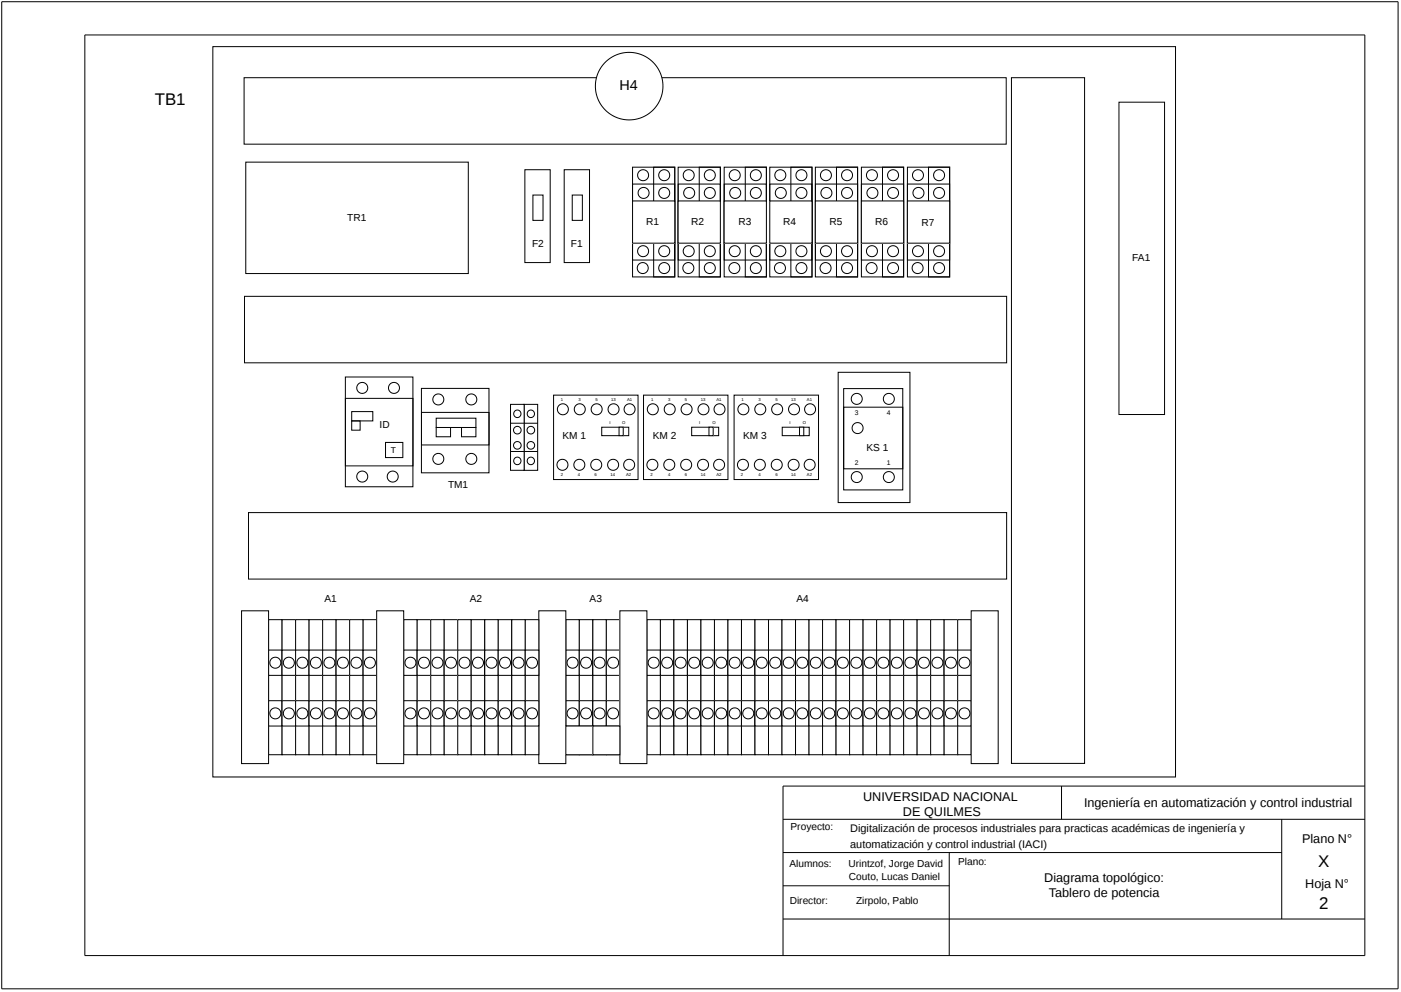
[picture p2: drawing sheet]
<svg xmlns="http://www.w3.org/2000/svg" width="421mm" height="298mm" viewBox="0 0 421 298" stroke-linecap="round" stroke-linejoin="round" font-family="sans-serif">
<defs><g id="words">
<g font-size="5.1">
<text x="46.5" y="31.6">TB1</text>
<text x="396" y="260.7">X</text>
<text x="396.3" y="273.1">2</text>
</g>
<text font-size="4.3" x="186.1" y="27">H4</text>
<g font-size="3.8">
<text x="259.3" y="240.6">UNIVERSIDAD NACIONAL</text>
<text x="271.3" y="245.2">DE QUILMES</text>
<text x="325.7" y="242.4">Ingeniería en automatización y control industrial</text>
<text x="391.2" y="253.3">Plano N°</text>
<text x="313.7" y="265">Diagrama topológico:</text>
<text x="315.1" y="269.6">Tablero de potencia</text>
<text x="392.1" y="266.8">Hoja N°</text>
</g>
<g font-size="3.3">
<text x="255.4" y="250">Digitalización de procesos industriales para practicas académicas de ingeniería y</text>
<text x="255.4" y="254.8">automatización y control industrial (IACI)</text>
</g>
<g font-size="3">
<text x="104.3" y="66.4">TR1</text>
<text x="194.2" y="67.6">R1</text>
<text x="207.6" y="67.6">R2</text>
<text x="221.8" y="67.6">R3</text>
<text x="235.3" y="67.6">R4</text>
<text x="249.2" y="67.6">R5</text>
<text x="262.9" y="67.6">R6</text>
<text x="276.9" y="67.9">R7</text>
<text x="159.8" y="74.2">F2</text>
<text x="171.5" y="74.2">F1</text>
<text x="340.2" y="78.5">FA1</text>
<text x="114" y="128.5">ID</text>
<text x="169" y="131.8">KM 1</text>
<text x="196.1" y="131.8">KM 2</text>
<text x="223.3" y="131.8">KM 3</text>
<text x="260.3" y="135.6">KS 1</text>
<text x="134.6" y="146.8">TM1</text>
<text x="97.5" y="180.8">A1</text>
<text x="141.1" y="180.8">A2</text>
<text x="177.1" y="180.8">A3</text>
<text x="239.3" y="180.8">A4</text>
<text x="237.5" y="249.5">Proyecto:</text>
<text x="237.2" y="260.7">Alumnos:</text>
<text x="254.9" y="260.7">Urintzof, Jorge David</text>
<text x="287.8" y="259.9">Plano:</text>
<text x="255" y="264.5">Couto, Lucas Daniel</text>
<text x="237.2" y="271.6">Director:</text>
<text x="257.2" y="271.6">Zirpolo, Pablo</text>
</g>
<text font-size="2.5" x="117.5" y="136.1">T</text>
<g font-size="2">
<text x="256.8" y="124.7">3</text>
<text x="266.5" y="124.7">4</text>
<text x="256.8" y="139.7">2</text>
<text x="266.5" y="139.7">1</text>
</g>
<g font-size="1.3">
<text x="168.5" y="120.4">1</text>
<text x="173.8" y="120.4">3</text>
<text x="178.9" y="120.4">5</text>
<text x="183.6" y="120.4">13</text>
<text x="188.4" y="120.4">A1</text>
<text x="195.6" y="120.4">1</text>
<text x="200.7" y="120.4">3</text>
<text x="205.8" y="120.4">5</text>
<text x="210.5" y="120.4">13</text>
<text x="215.3" y="120.4">A1</text>
<text x="222.8" y="120.4">1</text>
<text x="227.9" y="120.4">3</text>
<text x="232.9" y="120.4">5</text>
<text x="237.6" y="120.4">13</text>
<text x="242.4" y="120.4">A1</text>
<text x="183.1" y="127.5">I</text>
<text x="186.9" y="127.5">O</text>
<text x="210" y="127.5">I</text>
<text x="214" y="127.5">O</text>
<text x="237.2" y="127.5">I</text>
<text x="241.2" y="127.5">O</text>
<text x="168.5" y="143">2</text>
<text x="173.6" y="143">4</text>
<text x="178.6" y="143">6</text>
<text x="183.4" y="143">14</text>
<text x="188.1" y="143">A2</text>
<text x="195.4" y="143">2</text>
<text x="200.7" y="143">4</text>
<text x="205.8" y="143">6</text>
<text x="210.5" y="143">14</text>
<text x="215.3" y="143">A2</text>
<text x="222.5" y="143">2</text>
<text x="227.9" y="143">4</text>
<text x="232.9" y="143">6</text>
<text x="237.6" y="143">14</text>
<text x="242.4" y="143">A2</text>
</g>
</g></defs>
<g fill="none" stroke="#000" stroke-width=".3">
<path d="M.5 .5h419.5v296.7h-419.5zM25.5 10.5h384.5v276.7h-384.5zM63.9 14h289.2v219.5h-289.2zM103.7 113.3h20.3v33h-20.3zM126.6 116.7h20.3v25.4h-20.3zM166.3 118.7h25.4v25.4h-25.4zM251.8 111.9h21.6v39.1h-21.6zM126.6 123.9h20.3v9.8h-20.3zM318.9 236.2v10M410 236.2h-174.8v51M235.2 246.2h174.8M235.2 256.2h149.8"/>
<path d="M285.2 256.2v31M385 246.2v30M235.2 266.2h50M235.2 276.2h174.8"/>
</g>
<path d="M157.4 121.5h4.1v19.8h-4.1z" fill="#fff"/>
<g fill="none" stroke="#000" stroke-width=".3">
<path d="M157.4 121.5h4.1v19.8h-4.1zM157.4 127.2h4.1M157.4 135.7h4.1"/>
<circle cx="159.5" cy="138.5" r="1.11"/>
<circle cx="159.5" cy="124.4" r="1.11"/>
</g>
<circle cx="159.5" cy="129.3" r="1.14" fill="#fff"/>
<circle cx="159.5" cy="129.3" r="1.14" fill="none" stroke="#000" stroke-width=".3"/>
<path d="M303.9 23.4h21.9v206h-21.9z" fill="#fff"/>
<path d="M303.9 23.4h21.9v206h-21.9z" fill="none" stroke="#000" stroke-width=".3"/>
<path d="M73.5 89.1h228.9v19.9h-228.9z" fill="#fff"/>
<path d="M73.5 89.1h228.9v19.9h-228.9z" fill="none" stroke="#000" stroke-width=".3"/>
<path d="M74.7 154h227.7v20h-227.7z" fill="#fff"/>
<path d="M74.7 154h227.7v20h-227.7z" fill="none" stroke="#000" stroke-width=".3"/>
<path d="M80.7 186.2h4v40.6h-4z" fill="#fff"/>
<path d="M80.7 186.2h4v40.6h-4z" fill="none" stroke="#000" stroke-width=".3"/>
<path d="M80.7 195.4h4v7.6h-4z" fill="#fff"/>
<path d="M80.7 195.4h4v7.6h-4z" fill="none" stroke="#000" stroke-width=".3"/>
<path d="M80.7 210.6h4v7.6h-4z" fill="#fff"/>
<path d="M80.7 210.6h4v7.6h-4z" fill="none" stroke="#000" stroke-width=".3"/>
<circle cx="82.7" cy="214.4" r="1.65" fill="#fff"/>
<circle cx="82.7" cy="214.4" r="1.65" fill="none" stroke="#000" stroke-width=".3"/>
<circle cx="82.7" cy="199.2" r="1.65" fill="#fff"/>
<circle cx="82.7" cy="199.2" r="1.65" fill="none" stroke="#000" stroke-width=".3"/>
<path d="M84.7 186.2h4.1v40.6h-4.1z" fill="#fff"/>
<path d="M84.7 186.2h4.1v40.6h-4.1z" fill="none" stroke="#000" stroke-width=".3"/>
<path d="M84.7 195.4h4.1v7.6h-4.1z" fill="#fff"/>
<path d="M84.7 195.4h4.1v7.6h-4.1z" fill="none" stroke="#000" stroke-width=".3"/>
<path d="M84.7 210.6h4.1v7.6h-4.1z" fill="#fff"/>
<path d="M84.7 210.6h4.1v7.6h-4.1z" fill="none" stroke="#000" stroke-width=".3"/>
<circle cx="86.8" cy="214.4" r="1.65" fill="#fff"/>
<circle cx="86.8" cy="214.4" r="1.65" fill="none" stroke="#000" stroke-width=".3"/>
<circle cx="86.8" cy="199.2" r="1.65" fill="#fff"/>
<circle cx="86.8" cy="199.2" r="1.65" fill="none" stroke="#000" stroke-width=".3"/>
<path d="M88.8 186.2h4.1v40.6h-4.1z" fill="#fff"/>
<path d="M88.8 186.2h4.1v40.6h-4.1z" fill="none" stroke="#000" stroke-width=".3"/>
<path d="M88.8 195.4h4.1v7.6h-4.1z" fill="#fff"/>
<path d="M88.8 195.4h4.1v7.6h-4.1z" fill="none" stroke="#000" stroke-width=".3"/>
<path d="M88.8 210.6h4.1v7.6h-4.1z" fill="#fff"/>
<path d="M88.8 210.6h4.1v7.6h-4.1z" fill="none" stroke="#000" stroke-width=".3"/>
<circle cx="90.8" cy="214.4" r="1.65" fill="#fff"/>
<circle cx="90.8" cy="214.4" r="1.65" fill="none" stroke="#000" stroke-width=".3"/>
<circle cx="90.8" cy="199.2" r="1.65" fill="#fff"/>
<circle cx="90.8" cy="199.2" r="1.65" fill="none" stroke="#000" stroke-width=".3"/>
<path d="M92.9 186.2h4v40.6h-4z" fill="#fff"/>
<path d="M92.9 186.2h4v40.6h-4z" fill="none" stroke="#000" stroke-width=".3"/>
<path d="M92.9 195.4h4v7.6h-4z" fill="#fff"/>
<path d="M92.9 195.4h4v7.6h-4z" fill="none" stroke="#000" stroke-width=".3"/>
<path d="M92.9 210.6h4v7.6h-4z" fill="#fff"/>
<path d="M92.9 210.6h4v7.6h-4z" fill="none" stroke="#000" stroke-width=".3"/>
<circle cx="94.9" cy="214.4" r="1.65" fill="#fff"/>
<circle cx="94.9" cy="214.4" r="1.65" fill="none" stroke="#000" stroke-width=".3"/>
<circle cx="94.9" cy="199.2" r="1.65" fill="#fff"/>
<circle cx="94.9" cy="199.2" r="1.65" fill="none" stroke="#000" stroke-width=".3"/>
<path d="M96.9 186.2h4.1v40.6h-4.1z" fill="#fff"/>
<path d="M96.9 186.2h4.1v40.6h-4.1z" fill="none" stroke="#000" stroke-width=".3"/>
<path d="M96.9 195.4h4.1v7.6h-4.1z" fill="#fff"/>
<path d="M96.9 195.4h4.1v7.6h-4.1z" fill="none" stroke="#000" stroke-width=".3"/>
<path d="M96.9 210.6h4.1v7.6h-4.1z" fill="#fff"/>
<path d="M96.9 210.6h4.1v7.6h-4.1z" fill="none" stroke="#000" stroke-width=".3"/>
<circle cx="98.9" cy="214.4" r="1.65" fill="#fff"/>
<circle cx="98.9" cy="214.4" r="1.65" fill="none" stroke="#000" stroke-width=".3"/>
<circle cx="98.9" cy="199.2" r="1.65" fill="#fff"/>
<circle cx="98.9" cy="199.2" r="1.65" fill="none" stroke="#000" stroke-width=".3"/>
<path d="M101 186.2h4v40.6h-4z" fill="#fff"/>
<path d="M101 186.2h4v40.6h-4z" fill="none" stroke="#000" stroke-width=".3"/>
<path d="M101 195.4h4v7.6h-4z" fill="#fff"/>
<path d="M101 195.4h4v7.6h-4z" fill="none" stroke="#000" stroke-width=".3"/>
<path d="M101 210.6h4v7.6h-4z" fill="#fff"/>
<path d="M101 210.6h4v7.6h-4z" fill="none" stroke="#000" stroke-width=".3"/>
<circle cx="103" cy="214.4" r="1.65" fill="#fff"/>
<circle cx="103" cy="214.4" r="1.65" fill="none" stroke="#000" stroke-width=".3"/>
<circle cx="103" cy="199.2" r="1.65" fill="#fff"/>
<circle cx="103" cy="199.2" r="1.65" fill="none" stroke="#000" stroke-width=".3"/>
<path d="M105 186.2h4.1v40.6h-4.1z" fill="#fff"/>
<path d="M105 186.2h4.1v40.6h-4.1z" fill="none" stroke="#000" stroke-width=".3"/>
<path d="M105 195.4h4.1v7.6h-4.1z" fill="#fff"/>
<path d="M105 195.4h4.1v7.6h-4.1z" fill="none" stroke="#000" stroke-width=".3"/>
<path d="M105 210.6h4.1v7.6h-4.1z" fill="#fff"/>
<path d="M105 210.6h4.1v7.6h-4.1z" fill="none" stroke="#000" stroke-width=".3"/>
<circle cx="107.1" cy="214.4" r="1.65" fill="#fff"/>
<circle cx="107.1" cy="214.4" r="1.65" fill="none" stroke="#000" stroke-width=".3"/>
<circle cx="107.1" cy="199.2" r="1.65" fill="#fff"/>
<circle cx="107.1" cy="199.2" r="1.65" fill="none" stroke="#000" stroke-width=".3"/>
<path d="M109.1 186.2h4.1v40.6h-4.1z" fill="#fff"/>
<path d="M109.1 186.2h4.1v40.6h-4.1z" fill="none" stroke="#000" stroke-width=".3"/>
<path d="M109.1 195.4h4.1v7.6h-4.1z" fill="#fff"/>
<path d="M109.1 195.4h4.1v7.6h-4.1z" fill="none" stroke="#000" stroke-width=".3"/>
<path d="M109.1 210.6h4.1v7.6h-4.1z" fill="#fff"/>
<path d="M109.1 210.6h4.1v7.6h-4.1z" fill="none" stroke="#000" stroke-width=".3"/>
<circle cx="111.1" cy="214.4" r="1.65" fill="#fff"/>
<circle cx="111.1" cy="214.4" r="1.65" fill="none" stroke="#000" stroke-width=".3"/>
<circle cx="111.1" cy="199.2" r="1.65" fill="#fff"/>
<circle cx="111.1" cy="199.2" r="1.65" fill="none" stroke="#000" stroke-width=".3"/>
<path d="M121.3 186.2h4v40.6h-4z" fill="#fff"/>
<path d="M121.3 186.2h4v40.6h-4z" fill="none" stroke="#000" stroke-width=".3"/>
<path d="M121.3 195.4h4v7.6h-4z" fill="#fff"/>
<path d="M121.3 195.4h4v7.6h-4z" fill="none" stroke="#000" stroke-width=".3"/>
<path d="M121.3 210.6h4v7.6h-4z" fill="#fff"/>
<path d="M121.3 210.6h4v7.6h-4z" fill="none" stroke="#000" stroke-width=".3"/>
<circle cx="123.3" cy="214.4" r="1.65" fill="#fff"/>
<circle cx="123.3" cy="214.4" r="1.65" fill="none" stroke="#000" stroke-width=".3"/>
<circle cx="123.3" cy="199.2" r="1.65" fill="#fff"/>
<circle cx="123.3" cy="199.2" r="1.65" fill="none" stroke="#000" stroke-width=".3"/>
<path d="M125.3 186.2h4.1v40.6h-4.1z" fill="#fff"/>
<path d="M125.3 186.2h4.1v40.6h-4.1z" fill="none" stroke="#000" stroke-width=".3"/>
<path d="M125.3 195.4h4.1v7.6h-4.1z" fill="#fff"/>
<path d="M125.3 195.4h4.1v7.6h-4.1z" fill="none" stroke="#000" stroke-width=".3"/>
<path d="M125.3 210.6h4.1v7.6h-4.1z" fill="#fff"/>
<path d="M125.3 210.6h4.1v7.6h-4.1z" fill="none" stroke="#000" stroke-width=".3"/>
<circle cx="127.4" cy="214.4" r="1.65" fill="#fff"/>
<circle cx="127.4" cy="214.4" r="1.65" fill="none" stroke="#000" stroke-width=".3"/>
<circle cx="127.4" cy="199.2" r="1.65" fill="#fff"/>
<circle cx="127.4" cy="199.2" r="1.65" fill="none" stroke="#000" stroke-width=".3"/>
<path d="M129.4 186.2h4.1v40.6h-4.1z" fill="#fff"/>
<path d="M129.4 186.2h4.1v40.6h-4.1z" fill="none" stroke="#000" stroke-width=".3"/>
<path d="M129.4 195.4h4.1v7.6h-4.1z" fill="#fff"/>
<path d="M129.4 195.4h4.1v7.6h-4.1z" fill="none" stroke="#000" stroke-width=".3"/>
<path d="M129.4 210.6h4.1v7.6h-4.1z" fill="#fff"/>
<path d="M129.4 210.6h4.1v7.6h-4.1z" fill="none" stroke="#000" stroke-width=".3"/>
<circle cx="131.4" cy="214.4" r="1.65" fill="#fff"/>
<circle cx="131.4" cy="214.4" r="1.65" fill="none" stroke="#000" stroke-width=".3"/>
<circle cx="131.4" cy="199.2" r="1.65" fill="#fff"/>
<circle cx="131.4" cy="199.2" r="1.65" fill="none" stroke="#000" stroke-width=".3"/>
<path d="M133.5 186.2h4v40.6h-4z" fill="#fff"/>
<path d="M133.5 186.2h4v40.6h-4z" fill="none" stroke="#000" stroke-width=".3"/>
<path d="M133.5 195.4h4v7.6h-4z" fill="#fff"/>
<path d="M133.5 195.4h4v7.6h-4z" fill="none" stroke="#000" stroke-width=".3"/>
<path d="M133.5 210.6h4v7.6h-4z" fill="#fff"/>
<path d="M133.5 210.6h4v7.6h-4z" fill="none" stroke="#000" stroke-width=".3"/>
<circle cx="135.5" cy="214.4" r="1.65" fill="#fff"/>
<circle cx="135.5" cy="214.4" r="1.65" fill="none" stroke="#000" stroke-width=".3"/>
<circle cx="135.5" cy="199.2" r="1.65" fill="#fff"/>
<circle cx="135.5" cy="199.2" r="1.65" fill="none" stroke="#000" stroke-width=".3"/>
<path d="M137.5 186.2h4.1v40.6h-4.1z" fill="#fff"/>
<path d="M137.5 186.2h4.1v40.6h-4.1z" fill="none" stroke="#000" stroke-width=".3"/>
<path d="M137.5 195.4h4.1v7.6h-4.1z" fill="#fff"/>
<path d="M137.5 195.4h4.1v7.6h-4.1z" fill="none" stroke="#000" stroke-width=".3"/>
<path d="M137.5 210.6h4.1v7.6h-4.1z" fill="#fff"/>
<path d="M137.5 210.6h4.1v7.6h-4.1z" fill="none" stroke="#000" stroke-width=".3"/>
<circle cx="139.5" cy="214.4" r="1.65" fill="#fff"/>
<circle cx="139.5" cy="214.4" r="1.65" fill="none" stroke="#000" stroke-width=".3"/>
<circle cx="139.5" cy="199.2" r="1.65" fill="#fff"/>
<circle cx="139.5" cy="199.2" r="1.65" fill="none" stroke="#000" stroke-width=".3"/>
<path d="M141.6 186.2h4v40.6h-4z" fill="#fff"/>
<path d="M141.6 186.2h4v40.6h-4z" fill="none" stroke="#000" stroke-width=".3"/>
<path d="M141.6 195.4h4v7.6h-4z" fill="#fff"/>
<path d="M141.6 195.4h4v7.6h-4z" fill="none" stroke="#000" stroke-width=".3"/>
<path d="M141.6 210.6h4v7.6h-4z" fill="#fff"/>
<path d="M141.6 210.6h4v7.6h-4z" fill="none" stroke="#000" stroke-width=".3"/>
<circle cx="143.6" cy="214.4" r="1.65" fill="#fff"/>
<circle cx="143.6" cy="214.4" r="1.65" fill="none" stroke="#000" stroke-width=".3"/>
<circle cx="143.6" cy="199.2" r="1.65" fill="#fff"/>
<circle cx="143.6" cy="199.2" r="1.65" fill="none" stroke="#000" stroke-width=".3"/>
<path d="M145.6 186.2h4.1v40.6h-4.1z" fill="#fff"/>
<path d="M145.6 186.2h4.1v40.6h-4.1z" fill="none" stroke="#000" stroke-width=".3"/>
<path d="M145.6 195.4h4.1v7.6h-4.1z" fill="#fff"/>
<path d="M145.6 195.4h4.1v7.6h-4.1z" fill="none" stroke="#000" stroke-width=".3"/>
<path d="M145.6 210.6h4.1v7.6h-4.1z" fill="#fff"/>
<path d="M145.6 210.6h4.1v7.6h-4.1z" fill="none" stroke="#000" stroke-width=".3"/>
<circle cx="147.7" cy="214.4" r="1.65" fill="#fff"/>
<circle cx="147.7" cy="214.4" r="1.65" fill="none" stroke="#000" stroke-width=".3"/>
<circle cx="147.7" cy="199.2" r="1.65" fill="#fff"/>
<circle cx="147.7" cy="199.2" r="1.65" fill="none" stroke="#000" stroke-width=".3"/>
<path d="M149.7 186.2h4v40.6h-4z" fill="#fff"/>
<path d="M149.7 186.2h4v40.6h-4z" fill="none" stroke="#000" stroke-width=".3"/>
<path d="M149.7 195.4h4v7.6h-4z" fill="#fff"/>
<path d="M149.7 195.4h4v7.6h-4z" fill="none" stroke="#000" stroke-width=".3"/>
<path d="M149.7 210.6h4v7.6h-4z" fill="#fff"/>
<path d="M149.7 210.6h4v7.6h-4z" fill="none" stroke="#000" stroke-width=".3"/>
<circle cx="151.7" cy="214.4" r="1.65" fill="#fff"/>
<circle cx="151.7" cy="214.4" r="1.65" fill="none" stroke="#000" stroke-width=".3"/>
<circle cx="151.7" cy="199.2" r="1.65" fill="#fff"/>
<circle cx="151.7" cy="199.2" r="1.65" fill="none" stroke="#000" stroke-width=".3"/>
<path d="M170 186.2h4v40.6h-4z" fill="#fff"/>
<path d="M170 186.2h4v40.6h-4z" fill="none" stroke="#000" stroke-width=".3"/>
<path d="M170 195.4h4v7.6h-4z" fill="#fff"/>
<path d="M170 195.4h4v7.6h-4z" fill="none" stroke="#000" stroke-width=".3"/>
<path d="M170 210.6h4v7.6h-4z" fill="#fff"/>
<path d="M170 210.6h4v7.6h-4z" fill="none" stroke="#000" stroke-width=".3"/>
<circle cx="172" cy="214.4" r="1.65" fill="#fff"/>
<circle cx="172" cy="214.4" r="1.65" fill="none" stroke="#000" stroke-width=".3"/>
<circle cx="172" cy="199.2" r="1.65" fill="#fff"/>
<circle cx="172" cy="199.2" r="1.65" fill="none" stroke="#000" stroke-width=".3"/>
<path d="M174 186.2h4.1v40.6h-4.1z" fill="#fff"/>
<path d="M174 186.2h4.1v40.6h-4.1z" fill="none" stroke="#000" stroke-width=".3"/>
<path d="M174 195.4h4.1v7.6h-4.1z" fill="#fff"/>
<path d="M174 195.4h4.1v7.6h-4.1z" fill="none" stroke="#000" stroke-width=".3"/>
<path d="M174 210.6h4.1v7.6h-4.1z" fill="#fff"/>
<path d="M174 210.6h4.1v7.6h-4.1z" fill="none" stroke="#000" stroke-width=".3"/>
<circle cx="176.1" cy="214.4" r="1.65" fill="#fff"/>
<circle cx="176.1" cy="214.4" r="1.65" fill="none" stroke="#000" stroke-width=".3"/>
<circle cx="176.1" cy="199.2" r="1.65" fill="#fff"/>
<circle cx="176.1" cy="199.2" r="1.65" fill="none" stroke="#000" stroke-width=".3"/>
<path d="M178.1 186.2h4.1v40.6h-4.1z" fill="#fff"/>
<path d="M178.1 186.2h4.1v40.6h-4.1z" fill="none" stroke="#000" stroke-width=".3"/>
<path d="M178.1 195.4h4.1v7.6h-4.1z" fill="#fff"/>
<path d="M178.1 195.4h4.1v7.6h-4.1z" fill="none" stroke="#000" stroke-width=".3"/>
<path d="M178.1 210.6h4.1v7.6h-4.1z" fill="#fff"/>
<path d="M178.1 210.6h4.1v7.6h-4.1z" fill="none" stroke="#000" stroke-width=".3"/>
<circle cx="180.1" cy="214.4" r="1.65" fill="#fff"/>
<circle cx="180.1" cy="214.4" r="1.65" fill="none" stroke="#000" stroke-width=".3"/>
<circle cx="180.1" cy="199.2" r="1.65" fill="#fff"/>
<circle cx="180.1" cy="199.2" r="1.65" fill="none" stroke="#000" stroke-width=".3"/>
<path d="M182.2 186.2h4v40.6h-4z" fill="#fff"/>
<path d="M182.2 186.2h4v40.6h-4z" fill="none" stroke="#000" stroke-width=".3"/>
<path d="M182.2 195.4h4v7.6h-4z" fill="#fff"/>
<path d="M182.2 195.4h4v7.6h-4z" fill="none" stroke="#000" stroke-width=".3"/>
<path d="M182.2 210.6h4v7.6h-4z" fill="#fff"/>
<path d="M182.2 210.6h4v7.6h-4z" fill="none" stroke="#000" stroke-width=".3"/>
<circle cx="184.2" cy="214.4" r="1.65" fill="#fff"/>
<circle cx="184.2" cy="214.4" r="1.65" fill="none" stroke="#000" stroke-width=".3"/>
<circle cx="184.2" cy="199.2" r="1.65" fill="#fff"/>
<circle cx="184.2" cy="199.2" r="1.65" fill="none" stroke="#000" stroke-width=".3"/>
<path d="M194.3 186.2h4.1v40.6h-4.1z" fill="#fff"/>
<path d="M194.3 186.2h4.1v40.6h-4.1z" fill="none" stroke="#000" stroke-width=".3"/>
<path d="M194.3 195.4h4.1v7.6h-4.1z" fill="#fff"/>
<path d="M194.3 195.4h4.1v7.6h-4.1z" fill="none" stroke="#000" stroke-width=".3"/>
<path d="M194.3 210.6h4.1v7.6h-4.1z" fill="#fff"/>
<path d="M194.3 210.6h4.1v7.6h-4.1z" fill="none" stroke="#000" stroke-width=".3"/>
<circle cx="196.4" cy="214.4" r="1.65" fill="#fff"/>
<circle cx="196.4" cy="214.4" r="1.65" fill="none" stroke="#000" stroke-width=".3"/>
<circle cx="196.4" cy="199.2" r="1.65" fill="#fff"/>
<circle cx="196.4" cy="199.2" r="1.65" fill="none" stroke="#000" stroke-width=".3"/>
<path d="M198.4 186.2h4.1v40.6h-4.1z" fill="#fff"/>
<path d="M198.4 186.2h4.1v40.6h-4.1z" fill="none" stroke="#000" stroke-width=".3"/>
<path d="M198.4 195.4h4.1v7.6h-4.1z" fill="#fff"/>
<path d="M198.4 195.4h4.1v7.6h-4.1z" fill="none" stroke="#000" stroke-width=".3"/>
<path d="M198.4 210.6h4.1v7.6h-4.1z" fill="#fff"/>
<path d="M198.4 210.6h4.1v7.6h-4.1z" fill="none" stroke="#000" stroke-width=".3"/>
<circle cx="200.4" cy="214.4" r="1.65" fill="#fff"/>
<circle cx="200.4" cy="214.4" r="1.65" fill="none" stroke="#000" stroke-width=".3"/>
<circle cx="200.4" cy="199.2" r="1.65" fill="#fff"/>
<circle cx="200.4" cy="199.2" r="1.65" fill="none" stroke="#000" stroke-width=".3"/>
<path d="M202.5 186.2h4v40.6h-4z" fill="#fff"/>
<path d="M202.5 186.2h4v40.6h-4z" fill="none" stroke="#000" stroke-width=".3"/>
<path d="M202.5 195.4h4v7.6h-4z" fill="#fff"/>
<path d="M202.5 195.4h4v7.6h-4z" fill="none" stroke="#000" stroke-width=".3"/>
<path d="M202.5 210.6h4v7.6h-4z" fill="#fff"/>
<path d="M202.5 210.6h4v7.6h-4z" fill="none" stroke="#000" stroke-width=".3"/>
<circle cx="204.5" cy="214.4" r="1.65" fill="#fff"/>
<circle cx="204.5" cy="214.4" r="1.65" fill="none" stroke="#000" stroke-width=".3"/>
<circle cx="204.5" cy="199.2" r="1.65" fill="#fff"/>
<circle cx="204.5" cy="199.2" r="1.65" fill="none" stroke="#000" stroke-width=".3"/>
<path d="M206.5 186.2h4.1v40.6h-4.1z" fill="#fff"/>
<path d="M206.5 186.2h4.1v40.6h-4.1z" fill="none" stroke="#000" stroke-width=".3"/>
<path d="M206.5 195.4h4.1v7.6h-4.1z" fill="#fff"/>
<path d="M206.5 195.4h4.1v7.6h-4.1z" fill="none" stroke="#000" stroke-width=".3"/>
<path d="M206.5 210.6h4.1v7.6h-4.1z" fill="#fff"/>
<path d="M206.5 210.6h4.1v7.6h-4.1z" fill="none" stroke="#000" stroke-width=".3"/>
<circle cx="208.5" cy="214.4" r="1.65" fill="#fff"/>
<circle cx="208.5" cy="214.4" r="1.65" fill="none" stroke="#000" stroke-width=".3"/>
<circle cx="208.5" cy="199.2" r="1.65" fill="#fff"/>
<circle cx="208.5" cy="199.2" r="1.65" fill="none" stroke="#000" stroke-width=".3"/>
<path d="M210.6 186.2h4v40.6h-4z" fill="#fff"/>
<path d="M210.6 186.2h4v40.6h-4z" fill="none" stroke="#000" stroke-width=".3"/>
<path d="M210.6 195.4h4v7.6h-4z" fill="#fff"/>
<path d="M210.6 195.4h4v7.6h-4z" fill="none" stroke="#000" stroke-width=".3"/>
<path d="M210.6 210.6h4v7.6h-4z" fill="#fff"/>
<path d="M210.6 210.6h4v7.6h-4z" fill="none" stroke="#000" stroke-width=".3"/>
<circle cx="212.6" cy="214.4" r="1.65" fill="#fff"/>
<circle cx="212.6" cy="214.4" r="1.65" fill="none" stroke="#000" stroke-width=".3"/>
<circle cx="212.6" cy="199.2" r="1.65" fill="#fff"/>
<circle cx="212.6" cy="199.2" r="1.65" fill="none" stroke="#000" stroke-width=".3"/>
<path d="M214.6 186.2h4.1v40.6h-4.1z" fill="#fff"/>
<path d="M214.6 186.2h4.1v40.6h-4.1z" fill="none" stroke="#000" stroke-width=".3"/>
<path d="M214.6 195.4h4.1v7.6h-4.1z" fill="#fff"/>
<path d="M214.6 195.4h4.1v7.6h-4.1z" fill="none" stroke="#000" stroke-width=".3"/>
<path d="M214.6 210.6h4.1v7.6h-4.1z" fill="#fff"/>
<path d="M214.6 210.6h4.1v7.6h-4.1z" fill="none" stroke="#000" stroke-width=".3"/>
<circle cx="216.7" cy="214.4" r="1.65" fill="#fff"/>
<circle cx="216.7" cy="214.4" r="1.65" fill="none" stroke="#000" stroke-width=".3"/>
<circle cx="216.7" cy="199.2" r="1.65" fill="#fff"/>
<circle cx="216.7" cy="199.2" r="1.65" fill="none" stroke="#000" stroke-width=".3"/>
<path d="M218.7 186.2h4.1v40.6h-4.1z" fill="#fff"/>
<path d="M218.7 186.2h4.1v40.6h-4.1z" fill="none" stroke="#000" stroke-width=".3"/>
<path d="M218.7 195.4h4.1v7.6h-4.1z" fill="#fff"/>
<path d="M218.7 195.4h4.1v7.6h-4.1z" fill="none" stroke="#000" stroke-width=".3"/>
<path d="M218.7 210.6h4.1v7.6h-4.1z" fill="#fff"/>
<path d="M218.7 210.6h4.1v7.6h-4.1z" fill="none" stroke="#000" stroke-width=".3"/>
<circle cx="220.7" cy="214.4" r="1.65" fill="#fff"/>
<circle cx="220.7" cy="214.4" r="1.65" fill="none" stroke="#000" stroke-width=".3"/>
<circle cx="220.7" cy="199.2" r="1.65" fill="#fff"/>
<circle cx="220.7" cy="199.2" r="1.65" fill="none" stroke="#000" stroke-width=".3"/>
<path d="M222.8 186.2h4v40.6h-4z" fill="#fff"/>
<path d="M222.8 186.2h4v40.6h-4z" fill="none" stroke="#000" stroke-width=".3"/>
<path d="M222.8 195.4h4v7.6h-4z" fill="#fff"/>
<path d="M222.8 195.4h4v7.6h-4z" fill="none" stroke="#000" stroke-width=".3"/>
<path d="M222.8 210.6h4v7.6h-4z" fill="#fff"/>
<path d="M222.8 210.6h4v7.6h-4z" fill="none" stroke="#000" stroke-width=".3"/>
<circle cx="224.8" cy="214.4" r="1.65" fill="#fff"/>
<circle cx="224.8" cy="214.4" r="1.65" fill="none" stroke="#000" stroke-width=".3"/>
<circle cx="224.8" cy="199.2" r="1.65" fill="#fff"/>
<circle cx="224.8" cy="199.2" r="1.65" fill="none" stroke="#000" stroke-width=".3"/>
<path d="M226.8 186.2h4.1v40.6h-4.1z" fill="#fff"/>
<path d="M226.8 186.2h4.1v40.6h-4.1z" fill="none" stroke="#000" stroke-width=".3"/>
<path d="M226.8 195.4h4.1v7.6h-4.1z" fill="#fff"/>
<path d="M226.8 195.4h4.1v7.6h-4.1z" fill="none" stroke="#000" stroke-width=".3"/>
<path d="M226.8 210.6h4.1v7.6h-4.1z" fill="#fff"/>
<path d="M226.8 210.6h4.1v7.6h-4.1z" fill="none" stroke="#000" stroke-width=".3"/>
<circle cx="228.8" cy="214.4" r="1.65" fill="#fff"/>
<circle cx="228.8" cy="214.4" r="1.65" fill="none" stroke="#000" stroke-width=".3"/>
<circle cx="228.8" cy="199.2" r="1.65" fill="#fff"/>
<circle cx="228.8" cy="199.2" r="1.65" fill="none" stroke="#000" stroke-width=".3"/>
<path d="M230.9 186.2h4v40.6h-4z" fill="#fff"/>
<path d="M230.9 186.2h4v40.6h-4z" fill="none" stroke="#000" stroke-width=".3"/>
<path d="M230.9 195.4h4v7.6h-4z" fill="#fff"/>
<path d="M230.9 195.4h4v7.6h-4z" fill="none" stroke="#000" stroke-width=".3"/>
<path d="M230.9 210.6h4v7.6h-4z" fill="#fff"/>
<path d="M230.9 210.6h4v7.6h-4z" fill="none" stroke="#000" stroke-width=".3"/>
<circle cx="232.9" cy="214.4" r="1.65" fill="#fff"/>
<circle cx="232.9" cy="214.4" r="1.65" fill="none" stroke="#000" stroke-width=".3"/>
<circle cx="232.9" cy="199.2" r="1.65" fill="#fff"/>
<circle cx="232.9" cy="199.2" r="1.65" fill="none" stroke="#000" stroke-width=".3"/>
<path d="M234.9 186.2h4.1v40.6h-4.1z" fill="#fff"/>
<path d="M234.9 186.2h4.1v40.6h-4.1z" fill="none" stroke="#000" stroke-width=".3"/>
<path d="M234.9 195.4h4.1v7.6h-4.1z" fill="#fff"/>
<path d="M234.9 195.4h4.1v7.6h-4.1z" fill="none" stroke="#000" stroke-width=".3"/>
<path d="M234.9 210.6h4.1v7.6h-4.1z" fill="#fff"/>
<path d="M234.9 210.6h4.1v7.6h-4.1z" fill="none" stroke="#000" stroke-width=".3"/>
<circle cx="237" cy="214.4" r="1.65" fill="#fff"/>
<circle cx="237" cy="214.4" r="1.65" fill="none" stroke="#000" stroke-width=".3"/>
<circle cx="237" cy="199.2" r="1.65" fill="#fff"/>
<circle cx="237" cy="199.2" r="1.65" fill="none" stroke="#000" stroke-width=".3"/>
<path d="M239 186.2h4v40.6h-4z" fill="#fff"/>
<path d="M239 186.2h4v40.6h-4z" fill="none" stroke="#000" stroke-width=".3"/>
<path d="M239 195.4h4v7.6h-4z" fill="#fff"/>
<path d="M239 195.4h4v7.6h-4z" fill="none" stroke="#000" stroke-width=".3"/>
<path d="M239 210.6h4v7.6h-4z" fill="#fff"/>
<path d="M239 210.6h4v7.6h-4z" fill="none" stroke="#000" stroke-width=".3"/>
<circle cx="241" cy="214.4" r="1.65" fill="#fff"/>
<circle cx="241" cy="214.4" r="1.65" fill="none" stroke="#000" stroke-width=".3"/>
<circle cx="241" cy="199.2" r="1.65" fill="#fff"/>
<circle cx="241" cy="199.2" r="1.65" fill="none" stroke="#000" stroke-width=".3"/>
<path d="M243 186.2h4.1v40.6h-4.1z" fill="#fff"/>
<path d="M243 186.2h4.1v40.6h-4.1z" fill="none" stroke="#000" stroke-width=".3"/>
<path d="M243 195.4h4.1v7.6h-4.1z" fill="#fff"/>
<path d="M243 195.4h4.1v7.6h-4.1z" fill="none" stroke="#000" stroke-width=".3"/>
<path d="M243 210.6h4.1v7.6h-4.1z" fill="#fff"/>
<path d="M243 210.6h4.1v7.6h-4.1z" fill="none" stroke="#000" stroke-width=".3"/>
<circle cx="245.1" cy="214.4" r="1.65" fill="#fff"/>
<circle cx="245.1" cy="214.4" r="1.65" fill="none" stroke="#000" stroke-width=".3"/>
<circle cx="245.1" cy="199.2" r="1.65" fill="#fff"/>
<circle cx="245.1" cy="199.2" r="1.65" fill="none" stroke="#000" stroke-width=".3"/>
<path d="M247.1 186.2h4.1v40.6h-4.1z" fill="#fff"/>
<path d="M247.1 186.2h4.1v40.6h-4.1z" fill="none" stroke="#000" stroke-width=".3"/>
<path d="M247.1 195.4h4.1v7.6h-4.1z" fill="#fff"/>
<path d="M247.1 195.4h4.1v7.6h-4.1z" fill="none" stroke="#000" stroke-width=".3"/>
<path d="M247.1 210.6h4.1v7.6h-4.1z" fill="#fff"/>
<path d="M247.1 210.6h4.1v7.6h-4.1z" fill="none" stroke="#000" stroke-width=".3"/>
<circle cx="249.1" cy="214.4" r="1.65" fill="#fff"/>
<circle cx="249.1" cy="214.4" r="1.65" fill="none" stroke="#000" stroke-width=".3"/>
<circle cx="249.1" cy="199.2" r="1.65" fill="#fff"/>
<circle cx="249.1" cy="199.2" r="1.65" fill="none" stroke="#000" stroke-width=".3"/>
<path d="M251.2 186.2h4v40.6h-4z" fill="#fff"/>
<path d="M251.2 186.2h4v40.6h-4z" fill="none" stroke="#000" stroke-width=".3"/>
<path d="M251.2 195.4h4v7.6h-4z" fill="#fff"/>
<path d="M251.2 195.4h4v7.6h-4z" fill="none" stroke="#000" stroke-width=".3"/>
<path d="M251.2 210.6h4v7.6h-4z" fill="#fff"/>
<path d="M251.2 210.6h4v7.6h-4z" fill="none" stroke="#000" stroke-width=".3"/>
<circle cx="253.2" cy="214.4" r="1.65" fill="#fff"/>
<circle cx="253.2" cy="214.4" r="1.65" fill="none" stroke="#000" stroke-width=".3"/>
<circle cx="253.2" cy="199.2" r="1.65" fill="#fff"/>
<circle cx="253.2" cy="199.2" r="1.65" fill="none" stroke="#000" stroke-width=".3"/>
<path d="M255.2 186.2h4.1v40.6h-4.1z" fill="#fff"/>
<path d="M255.2 186.2h4.1v40.6h-4.1z" fill="none" stroke="#000" stroke-width=".3"/>
<path d="M255.2 195.4h4.1v7.6h-4.1z" fill="#fff"/>
<path d="M255.2 195.4h4.1v7.6h-4.1z" fill="none" stroke="#000" stroke-width=".3"/>
<path d="M255.2 210.6h4.1v7.6h-4.1z" fill="#fff"/>
<path d="M255.2 210.6h4.1v7.6h-4.1z" fill="none" stroke="#000" stroke-width=".3"/>
<circle cx="257.3" cy="214.4" r="1.65" fill="#fff"/>
<circle cx="257.3" cy="214.4" r="1.65" fill="none" stroke="#000" stroke-width=".3"/>
<circle cx="257.3" cy="199.2" r="1.65" fill="#fff"/>
<circle cx="257.3" cy="199.2" r="1.65" fill="none" stroke="#000" stroke-width=".3"/>
<path d="M259.3 186.2h4v40.6h-4z" fill="#fff"/>
<path d="M259.3 186.2h4v40.6h-4z" fill="none" stroke="#000" stroke-width=".3"/>
<path d="M259.3 195.4h4v7.6h-4z" fill="#fff"/>
<path d="M259.3 195.4h4v7.6h-4z" fill="none" stroke="#000" stroke-width=".3"/>
<path d="M259.3 210.6h4v7.6h-4z" fill="#fff"/>
<path d="M259.3 210.6h4v7.6h-4z" fill="none" stroke="#000" stroke-width=".3"/>
<circle cx="261.3" cy="214.4" r="1.65" fill="#fff"/>
<circle cx="261.3" cy="214.4" r="1.65" fill="none" stroke="#000" stroke-width=".3"/>
<circle cx="261.3" cy="199.2" r="1.65" fill="#fff"/>
<circle cx="261.3" cy="199.2" r="1.65" fill="none" stroke="#000" stroke-width=".3"/>
<path d="M263.3 186.2h4.1v40.6h-4.1z" fill="#fff"/>
<path d="M263.3 186.2h4.1v40.6h-4.1z" fill="none" stroke="#000" stroke-width=".3"/>
<path d="M263.3 195.4h4.1v7.6h-4.1z" fill="#fff"/>
<path d="M263.3 195.4h4.1v7.6h-4.1z" fill="none" stroke="#000" stroke-width=".3"/>
<path d="M263.3 210.6h4.1v7.6h-4.1z" fill="#fff"/>
<path d="M263.3 210.6h4.1v7.6h-4.1z" fill="none" stroke="#000" stroke-width=".3"/>
<circle cx="265.4" cy="214.4" r="1.65" fill="#fff"/>
<circle cx="265.4" cy="214.4" r="1.65" fill="none" stroke="#000" stroke-width=".3"/>
<circle cx="265.4" cy="199.2" r="1.65" fill="#fff"/>
<circle cx="265.4" cy="199.2" r="1.65" fill="none" stroke="#000" stroke-width=".3"/>
<path d="M267.4 186.2h4.1v40.6h-4.1z" fill="#fff"/>
<path d="M267.4 186.2h4.1v40.6h-4.1z" fill="none" stroke="#000" stroke-width=".3"/>
<path d="M267.4 195.4h4.1v7.6h-4.1z" fill="#fff"/>
<path d="M267.4 195.4h4.1v7.6h-4.1z" fill="none" stroke="#000" stroke-width=".3"/>
<path d="M267.4 210.6h4.1v7.6h-4.1z" fill="#fff"/>
<path d="M267.4 210.6h4.1v7.6h-4.1z" fill="none" stroke="#000" stroke-width=".3"/>
<circle cx="269.4" cy="214.4" r="1.65" fill="#fff"/>
<circle cx="269.4" cy="214.4" r="1.65" fill="none" stroke="#000" stroke-width=".3"/>
<circle cx="269.4" cy="199.2" r="1.65" fill="#fff"/>
<circle cx="269.4" cy="199.2" r="1.65" fill="none" stroke="#000" stroke-width=".3"/>
<path d="M271.5 186.2h4v40.6h-4z" fill="#fff"/>
<path d="M271.5 186.2h4v40.6h-4z" fill="none" stroke="#000" stroke-width=".3"/>
<path d="M271.5 195.4h4v7.6h-4z" fill="#fff"/>
<path d="M271.5 195.4h4v7.6h-4z" fill="none" stroke="#000" stroke-width=".3"/>
<path d="M271.5 210.6h4v7.6h-4z" fill="#fff"/>
<path d="M271.5 210.6h4v7.6h-4z" fill="none" stroke="#000" stroke-width=".3"/>
<circle cx="273.5" cy="214.4" r="1.65" fill="#fff"/>
<circle cx="273.5" cy="214.4" r="1.65" fill="none" stroke="#000" stroke-width=".3"/>
<circle cx="273.5" cy="199.2" r="1.65" fill="#fff"/>
<circle cx="273.5" cy="199.2" r="1.65" fill="none" stroke="#000" stroke-width=".3"/>
<path d="M275.5 186.2h4.1v40.6h-4.1z" fill="#fff"/>
<path d="M275.5 186.2h4.1v40.6h-4.1z" fill="none" stroke="#000" stroke-width=".3"/>
<path d="M275.5 195.4h4.1v7.6h-4.1z" fill="#fff"/>
<path d="M275.5 195.4h4.1v7.6h-4.1z" fill="none" stroke="#000" stroke-width=".3"/>
<path d="M275.5 210.6h4.1v7.6h-4.1z" fill="#fff"/>
<path d="M275.5 210.6h4.1v7.6h-4.1z" fill="none" stroke="#000" stroke-width=".3"/>
<circle cx="277.5" cy="214.4" r="1.65" fill="#fff"/>
<circle cx="277.5" cy="214.4" r="1.65" fill="none" stroke="#000" stroke-width=".3"/>
<circle cx="277.5" cy="199.2" r="1.65" fill="#fff"/>
<circle cx="277.5" cy="199.2" r="1.65" fill="none" stroke="#000" stroke-width=".3"/>
<path d="M279.6 186.2h4v40.6h-4z" fill="#fff"/>
<path d="M279.6 186.2h4v40.6h-4z" fill="none" stroke="#000" stroke-width=".3"/>
<path d="M279.6 195.4h4v7.6h-4z" fill="#fff"/>
<path d="M279.6 195.4h4v7.6h-4z" fill="none" stroke="#000" stroke-width=".3"/>
<path d="M279.6 210.6h4v7.6h-4z" fill="#fff"/>
<path d="M279.6 210.6h4v7.6h-4z" fill="none" stroke="#000" stroke-width=".3"/>
<circle cx="281.6" cy="214.4" r="1.65" fill="#fff"/>
<circle cx="281.6" cy="214.4" r="1.65" fill="none" stroke="#000" stroke-width=".3"/>
<circle cx="281.6" cy="199.2" r="1.65" fill="#fff"/>
<circle cx="281.6" cy="199.2" r="1.65" fill="none" stroke="#000" stroke-width=".3"/>
<path d="M283.6 186.2h4.1v40.6h-4.1z" fill="#fff"/>
<path d="M283.6 186.2h4.1v40.6h-4.1z" fill="none" stroke="#000" stroke-width=".3"/>
<path d="M283.6 195.4h4.1v7.6h-4.1z" fill="#fff"/>
<path d="M283.6 195.4h4.1v7.6h-4.1z" fill="none" stroke="#000" stroke-width=".3"/>
<path d="M283.6 210.6h4.1v7.6h-4.1z" fill="#fff"/>
<path d="M283.6 210.6h4.1v7.6h-4.1z" fill="none" stroke="#000" stroke-width=".3"/>
<circle cx="285.7" cy="214.4" r="1.65" fill="#fff"/>
<circle cx="285.7" cy="214.4" r="1.65" fill="none" stroke="#000" stroke-width=".3"/>
<circle cx="285.7" cy="199.2" r="1.65" fill="#fff"/>
<circle cx="285.7" cy="199.2" r="1.65" fill="none" stroke="#000" stroke-width=".3"/>
<path d="M287.7 186.2h4.1v40.6h-4.1z" fill="#fff"/>
<path d="M287.7 186.2h4.1v40.6h-4.1z" fill="none" stroke="#000" stroke-width=".3"/>
<path d="M287.7 195.4h4.1v7.6h-4.1z" fill="#fff"/>
<path d="M287.7 195.4h4.1v7.6h-4.1z" fill="none" stroke="#000" stroke-width=".3"/>
<path d="M287.7 210.6h4.1v7.6h-4.1z" fill="#fff"/>
<path d="M287.7 210.6h4.1v7.6h-4.1z" fill="none" stroke="#000" stroke-width=".3"/>
<circle cx="289.7" cy="214.4" r="1.65" fill="#fff"/>
<circle cx="289.7" cy="214.4" r="1.65" fill="none" stroke="#000" stroke-width=".3"/>
<circle cx="289.7" cy="199.2" r="1.65" fill="#fff"/>
<circle cx="289.7" cy="199.2" r="1.65" fill="none" stroke="#000" stroke-width=".3"/>
<path d="M72.6 183.6h8.1v45.9h-8.1z" fill="#fff"/>
<path d="M72.6 183.6h8.1v45.9h-8.1z" fill="none" stroke="#000" stroke-width=".3"/>
<path d="M113.2 183.6h8.1v45.9h-8.1z" fill="#fff"/>
<path d="M113.2 183.6h8.1v45.9h-8.1z" fill="none" stroke="#000" stroke-width=".3"/>
<path d="M161.9 183.6h8.1v45.9h-8.1z" fill="#fff"/>
<path d="M161.9 183.6h8.1v45.9h-8.1z" fill="none" stroke="#000" stroke-width=".3"/>
<path d="M186.2 183.6h8.1v45.9h-8.1z" fill="#fff"/>
<path d="M186.2 183.6h8.1v45.9h-8.1z" fill="none" stroke="#000" stroke-width=".3"/>
<path d="M291.8 183.6h8.1v45.9h-8.1z" fill="#fff"/>
<path d="M291.8 183.6h8.1v45.9h-8.1z" fill="none" stroke="#000" stroke-width=".3"/>
<path d="M153.7 186.2h4.1v40.6h-4.1z" fill="#fff"/>
<path d="M153.7 186.2h4.1v40.6h-4.1z" fill="none" stroke="#000" stroke-width=".3"/>
<path d="M153.7 195.4h4.1v7.6h-4.1z" fill="#fff"/>
<path d="M153.7 195.4h4.1v7.6h-4.1z" fill="none" stroke="#000" stroke-width=".3"/>
<path d="M153.7 210.6h4.1v7.6h-4.1z" fill="#fff"/>
<path d="M153.7 210.6h4.1v7.6h-4.1z" fill="none" stroke="#000" stroke-width=".3"/>
<circle cx="155.8" cy="214.4" r="1.65" fill="#fff"/>
<circle cx="155.8" cy="214.4" r="1.65" fill="none" stroke="#000" stroke-width=".3"/>
<circle cx="155.8" cy="199.2" r="1.65" fill="#fff"/>
<circle cx="155.8" cy="199.2" r="1.65" fill="none" stroke="#000" stroke-width=".3"/>
<path d="M157.8 186.2h4.1v40.6h-4.1z" fill="#fff"/>
<path d="M157.8 186.2h4.1v40.6h-4.1z" fill="none" stroke="#000" stroke-width=".3"/>
<path d="M157.8 195.4h4.1v7.6h-4.1z" fill="#fff"/>
<path d="M157.8 195.4h4.1v7.6h-4.1z" fill="none" stroke="#000" stroke-width=".3"/>
<path d="M157.8 210.6h4.1v7.6h-4.1z" fill="#fff"/>
<path d="M157.8 210.6h4.1v7.6h-4.1z" fill="none" stroke="#000" stroke-width=".3"/>
<circle cx="159.8" cy="214.4" r="1.65" fill="#fff"/>
<circle cx="159.8" cy="214.4" r="1.65" fill="none" stroke="#000" stroke-width=".3"/>
<circle cx="159.8" cy="199.2" r="1.65" fill="#fff"/>
<circle cx="159.8" cy="199.2" r="1.65" fill="none" stroke="#000" stroke-width=".3"/>
<path d="M170 218.2h8.1v8.6h-8.1z" fill="#fff"/>
<path d="M170 218.2h8.1v8.6h-8.1z" fill="none" stroke="#000" stroke-width=".3"/>
<path d="M178.1 218.2h8.1v8.6h-8.1z" fill="#fff"/>
<path d="M178.1 218.2h8.1v8.6h-8.1z" fill="none" stroke="#000" stroke-width=".3"/>
<circle cx="169.1" cy="123" r="1.65" fill="#fff"/>
<circle cx="169.1" cy="123" r="1.65" fill="none" stroke="#000" stroke-width=".3"/>
<circle cx="174.2" cy="123" r="1.65" fill="#fff"/>
<circle cx="174.2" cy="123" r="1.65" fill="none" stroke="#000" stroke-width=".3"/>
<circle cx="179.2" cy="123" r="1.65" fill="#fff"/>
<circle cx="179.2" cy="123" r="1.65" fill="none" stroke="#000" stroke-width=".3"/>
<circle cx="184.3" cy="123" r="1.65" fill="#fff"/>
<circle cx="184.3" cy="123" r="1.65" fill="none" stroke="#000" stroke-width=".3"/>
<circle cx="189.1" cy="123" r="1.65" fill="#fff"/>
<circle cx="189.1" cy="123" r="1.65" fill="none" stroke="#000" stroke-width=".3"/>
<circle cx="169" cy="139.7" r="1.65" fill="#fff"/>
<circle cx="169" cy="139.7" r="1.65" fill="none" stroke="#000" stroke-width=".3"/>
<circle cx="174" cy="139.7" r="1.65" fill="#fff"/>
<circle cx="174" cy="139.7" r="1.65" fill="none" stroke="#000" stroke-width=".3"/>
<circle cx="179.1" cy="139.7" r="1.65" fill="#fff"/>
<circle cx="179.1" cy="139.7" r="1.65" fill="none" stroke="#000" stroke-width=".3"/>
<circle cx="184.2" cy="139.7" r="1.65" fill="#fff"/>
<circle cx="184.2" cy="139.7" r="1.65" fill="none" stroke="#000" stroke-width=".3"/>
<circle cx="189" cy="139.7" r="1.65" fill="#fff"/>
<circle cx="189" cy="139.7" r="1.65" fill="none" stroke="#000" stroke-width=".3"/>
<path d="M180.8 128.4h8.1v2.5h-8.1z" fill="#fff"/>
<path d="M180.8 128.4h8.1v2.5h-8.1z" fill="none" stroke="#000" stroke-width=".3"/>
<path d="M186 128.4h1.2v2.5h-1.2z" fill="#fff"/>
<path d="M186 128.4h1.2v2.5h-1.2z" fill="none" stroke="#000" stroke-width=".3"/>
<circle cx="159.5" cy="133.8" r="1.14" fill="#fff"/>
<circle cx="159.5" cy="133.8" r="1.14" fill="none" stroke="#000" stroke-width=".3"/>
<path d="M153.4 121.5h4.1v19.8h-4.1z" fill="#fff"/>
<g fill="none" stroke="#000" stroke-width=".3">
<path d="M153.4 121.5h4.1v19.8h-4.1zM153.4 127.2h4.1M153.4 135.7h4.1"/>
<circle cx="155.4" cy="138.5" r="1.11"/>
<circle cx="155.4" cy="124.4" r="1.11"/>
</g>
<circle cx="155.4" cy="129.3" r="1.14" fill="#fff"/>
<circle cx="155.4" cy="129.3" r="1.14" fill="none" stroke="#000" stroke-width=".3"/>
<circle cx="155.4" cy="133.8" r="1.14" fill="#fff"/>
<circle cx="155.4" cy="133.8" r="1.14" fill="none" stroke="#000" stroke-width=".3"/>
<circle cx="131.7" cy="120" r="1.65" fill="#fff"/>
<circle cx="131.7" cy="120" r="1.65" fill="none" stroke="#000" stroke-width=".3"/>
<circle cx="141.6" cy="120" r="1.65" fill="#fff"/>
<g fill="none" stroke="#000" stroke-width=".3">
<path d="M131 125.7h12v2.8h-12zM131 128.5h4.4v2.8h-4.4zM138.7 128.5h4.3v2.8h-4.3z"/>
<circle cx="141.6" cy="120" r="1.65"/>
</g>
<circle cx="131.7" cy="137.9" r="1.65" fill="#fff"/>
<circle cx="131.7" cy="137.9" r="1.65" fill="none" stroke="#000" stroke-width=".3"/>
<circle cx="141.6" cy="137.9" r="1.65" fill="#fff"/>
<g fill="none" stroke="#000" stroke-width=".3">
<path d="M103.8 119.7h20.3v20.3h-20.3z"/>
<circle cx="141.6" cy="137.9" r="1.65"/>
</g>
<circle cx="108.8" cy="116.6" r="1.65" fill="#fff"/>
<circle cx="108.8" cy="116.6" r="1.65" fill="none" stroke="#000" stroke-width=".3"/>
<circle cx="118.4" cy="116.6" r="1.65" fill="#fff"/>
<g fill="none" stroke="#000" stroke-width=".3">
<path d="M105.7 123.7h6.3v2.8h-6.3zM105.7 126.5h2.5v2.8h-2.5zM115.8 133h5.2v4.5h-5.2z"/>
<circle cx="118.4" cy="116.6" r="1.65"/>
</g>
<circle cx="108.8" cy="143.2" r="1.65" fill="#fff"/>
<circle cx="108.8" cy="143.2" r="1.65" fill="none" stroke="#000" stroke-width=".3"/>
<circle cx="118" cy="143.2" r="1.65" fill="#fff"/>
<g fill="none" stroke="#000" stroke-width=".3">
<path d="M253.4 116.8h17.8v30.4h-17.8z"/>
<circle cx="118" cy="143.2" r="1.65"/>
</g>
<circle cx="257.4" cy="119.9" r="1.65" fill="#fff"/>
<circle cx="257.4" cy="119.9" r="1.65" fill="none" stroke="#000" stroke-width=".3"/>
<circle cx="267" cy="119.9" r="1.65" fill="#fff"/>
<circle cx="267" cy="119.9" r="1.65" fill="none" stroke="#000" stroke-width=".3"/>
<circle cx="257.4" cy="143.4" r="1.65" fill="#fff"/>
<circle cx="257.4" cy="143.4" r="1.65" fill="none" stroke="#000" stroke-width=".3"/>
<circle cx="267" cy="143.4" r="1.65" fill="#fff"/>
<g fill="none" stroke="#000" stroke-width=".3">
<path d="M253.4 122.4h17.8v18.5h-17.8z"/>
<circle cx="267" cy="143.4" r="1.65"/>
</g>
<circle cx="257.6" cy="128.6" r="1.65" fill="#fff"/>
<g fill="none" stroke="#000" stroke-width=".3">
<path d="M190 50.2h12.7v33h-12.7zM190 55.3h12.7v22.8h-12.7zM196.4 50.2h6.3v33h-6.3z"/>
<circle cx="257.6" cy="128.6" r="1.65"/>
</g>
<path d="M190 60.4h12.7v12.7h-12.7z" fill="#fff"/>
<path d="M190 60.4h12.7v12.7h-12.7z" fill="none" stroke="#000" stroke-width=".3"/>
<circle cx="193.1" cy="80.6" r="1.65" fill="#fff"/>
<circle cx="193.1" cy="80.6" r="1.65" fill="none" stroke="#000" stroke-width=".3"/>
<circle cx="199.5" cy="80.6" r="1.65" fill="#fff"/>
<circle cx="199.5" cy="80.6" r="1.65" fill="none" stroke="#000" stroke-width=".3"/>
<circle cx="193.2" cy="75.5" r="1.65" fill="#fff"/>
<circle cx="193.2" cy="75.5" r="1.65" fill="none" stroke="#000" stroke-width=".3"/>
<circle cx="199.5" cy="75.5" r="1.65" fill="#fff"/>
<circle cx="199.5" cy="75.5" r="1.65" fill="none" stroke="#000" stroke-width=".3"/>
<circle cx="193.3" cy="58" r="1.65" fill="#fff"/>
<circle cx="193.3" cy="58" r="1.65" fill="none" stroke="#000" stroke-width=".3"/>
<circle cx="193.2" cy="52.7" r="1.65" fill="#fff"/>
<circle cx="193.2" cy="52.7" r="1.65" fill="none" stroke="#000" stroke-width=".3"/>
<circle cx="199.5" cy="58" r="1.65" fill="#fff"/>
<circle cx="199.5" cy="58" r="1.65" fill="none" stroke="#000" stroke-width=".3"/>
<circle cx="199.5" cy="52.7" r="1.65" fill="#fff"/>
<g fill="none" stroke="#000" stroke-width=".3">
<path d="M203.7 50.2h12.7v33h-12.7zM203.7 55.3h12.7v22.8h-12.7zM210.1 50.2h6.3v33h-6.3z"/>
<circle cx="199.5" cy="52.7" r="1.65"/>
</g>
<path d="M203.7 60.4h12.7v12.7h-12.7z" fill="#fff"/>
<path d="M203.7 60.4h12.7v12.7h-12.7z" fill="none" stroke="#000" stroke-width=".3"/>
<circle cx="206.8" cy="80.6" r="1.65" fill="#fff"/>
<circle cx="206.8" cy="80.6" r="1.65" fill="none" stroke="#000" stroke-width=".3"/>
<circle cx="213.2" cy="80.6" r="1.65" fill="#fff"/>
<circle cx="213.2" cy="80.6" r="1.65" fill="none" stroke="#000" stroke-width=".3"/>
<circle cx="206.9" cy="75.5" r="1.65" fill="#fff"/>
<circle cx="206.9" cy="75.5" r="1.65" fill="none" stroke="#000" stroke-width=".3"/>
<circle cx="213.2" cy="75.5" r="1.65" fill="#fff"/>
<circle cx="213.2" cy="75.5" r="1.65" fill="none" stroke="#000" stroke-width=".3"/>
<circle cx="207" cy="58" r="1.65" fill="#fff"/>
<circle cx="207" cy="58" r="1.65" fill="none" stroke="#000" stroke-width=".3"/>
<circle cx="206.9" cy="52.7" r="1.65" fill="#fff"/>
<circle cx="206.9" cy="52.7" r="1.65" fill="none" stroke="#000" stroke-width=".3"/>
<circle cx="213.2" cy="58" r="1.65" fill="#fff"/>
<circle cx="213.2" cy="58" r="1.65" fill="none" stroke="#000" stroke-width=".3"/>
<circle cx="213.2" cy="52.7" r="1.65" fill="#fff"/>
<g fill="none" stroke="#000" stroke-width=".3">
<path d="M217.5 50.2h12.7v33h-12.7zM217.5 55.3h12.7v22.8h-12.7zM223.9 50.2h6.3v33h-6.3z"/>
<circle cx="213.2" cy="52.7" r="1.65"/>
</g>
<path d="M217.5 60.4h12.7v12.7h-12.7z" fill="#fff"/>
<path d="M217.5 60.4h12.7v12.7h-12.7z" fill="none" stroke="#000" stroke-width=".3"/>
<circle cx="220.6" cy="80.6" r="1.65" fill="#fff"/>
<circle cx="220.6" cy="80.6" r="1.65" fill="none" stroke="#000" stroke-width=".3"/>
<circle cx="227.1" cy="80.6" r="1.65" fill="#fff"/>
<circle cx="227.1" cy="80.6" r="1.65" fill="none" stroke="#000" stroke-width=".3"/>
<circle cx="220.7" cy="75.5" r="1.65" fill="#fff"/>
<circle cx="220.7" cy="75.5" r="1.65" fill="none" stroke="#000" stroke-width=".3"/>
<circle cx="227.1" cy="75.5" r="1.65" fill="#fff"/>
<circle cx="227.1" cy="75.5" r="1.65" fill="none" stroke="#000" stroke-width=".3"/>
<circle cx="220.9" cy="58" r="1.65" fill="#fff"/>
<circle cx="220.9" cy="58" r="1.65" fill="none" stroke="#000" stroke-width=".3"/>
<circle cx="220.7" cy="52.7" r="1.65" fill="#fff"/>
<circle cx="220.7" cy="52.7" r="1.65" fill="none" stroke="#000" stroke-width=".3"/>
<circle cx="227.1" cy="58" r="1.65" fill="#fff"/>
<circle cx="227.1" cy="58" r="1.65" fill="none" stroke="#000" stroke-width=".3"/>
<circle cx="227.1" cy="52.7" r="1.65" fill="#fff"/>
<g fill="none" stroke="#000" stroke-width=".3">
<path d="M231.2 50.2h12.7v33h-12.7zM231.2 55.3h12.7v22.8h-12.7zM237.6 50.2h6.3v33h-6.3z"/>
<circle cx="227.1" cy="52.7" r="1.65"/>
</g>
<path d="M231.2 60.4h12.7v12.7h-12.7z" fill="#fff"/>
<path d="M231.2 60.4h12.7v12.7h-12.7z" fill="none" stroke="#000" stroke-width=".3"/>
<circle cx="234.3" cy="80.6" r="1.65" fill="#fff"/>
<circle cx="234.3" cy="80.6" r="1.65" fill="none" stroke="#000" stroke-width=".3"/>
<circle cx="240.8" cy="80.6" r="1.65" fill="#fff"/>
<circle cx="240.8" cy="80.6" r="1.65" fill="none" stroke="#000" stroke-width=".3"/>
<circle cx="234.4" cy="75.5" r="1.65" fill="#fff"/>
<circle cx="234.4" cy="75.5" r="1.65" fill="none" stroke="#000" stroke-width=".3"/>
<circle cx="240.8" cy="75.5" r="1.65" fill="#fff"/>
<circle cx="240.8" cy="75.5" r="1.65" fill="none" stroke="#000" stroke-width=".3"/>
<circle cx="234.6" cy="58" r="1.65" fill="#fff"/>
<circle cx="234.6" cy="58" r="1.65" fill="none" stroke="#000" stroke-width=".3"/>
<circle cx="234.4" cy="52.7" r="1.65" fill="#fff"/>
<circle cx="234.4" cy="52.7" r="1.65" fill="none" stroke="#000" stroke-width=".3"/>
<circle cx="240.8" cy="58" r="1.65" fill="#fff"/>
<circle cx="240.8" cy="58" r="1.65" fill="none" stroke="#000" stroke-width=".3"/>
<circle cx="240.8" cy="52.7" r="1.65" fill="#fff"/>
<g fill="none" stroke="#000" stroke-width=".3">
<path d="M244.9 50.2h12.7v33h-12.7zM244.9 55.3h12.7v22.8h-12.7zM251.3 50.2h6.3v33h-6.3z"/>
<circle cx="240.8" cy="52.7" r="1.65"/>
</g>
<path d="M244.9 60.4h12.7v12.7h-12.7z" fill="#fff"/>
<path d="M244.9 60.4h12.7v12.7h-12.7z" fill="none" stroke="#000" stroke-width=".3"/>
<circle cx="248" cy="80.6" r="1.65" fill="#fff"/>
<circle cx="248" cy="80.6" r="1.65" fill="none" stroke="#000" stroke-width=".3"/>
<circle cx="254.5" cy="80.6" r="1.65" fill="#fff"/>
<circle cx="254.5" cy="80.6" r="1.65" fill="none" stroke="#000" stroke-width=".3"/>
<circle cx="248.1" cy="75.5" r="1.65" fill="#fff"/>
<circle cx="248.1" cy="75.5" r="1.65" fill="none" stroke="#000" stroke-width=".3"/>
<circle cx="254.5" cy="75.5" r="1.65" fill="#fff"/>
<circle cx="254.5" cy="75.5" r="1.65" fill="none" stroke="#000" stroke-width=".3"/>
<circle cx="248.3" cy="58" r="1.65" fill="#fff"/>
<circle cx="248.3" cy="58" r="1.65" fill="none" stroke="#000" stroke-width=".3"/>
<circle cx="248.1" cy="52.7" r="1.65" fill="#fff"/>
<circle cx="248.1" cy="52.7" r="1.65" fill="none" stroke="#000" stroke-width=".3"/>
<circle cx="254.5" cy="58" r="1.65" fill="#fff"/>
<circle cx="254.5" cy="58" r="1.65" fill="none" stroke="#000" stroke-width=".3"/>
<circle cx="254.5" cy="52.7" r="1.65" fill="#fff"/>
<g fill="none" stroke="#000" stroke-width=".3">
<path d="M258.8 50.2h12.7v33h-12.7zM258.8 55.3h12.7v22.8h-12.7zM265.1 50.2h6.4v33h-6.4z"/>
<circle cx="254.5" cy="52.7" r="1.65"/>
</g>
<path d="M258.8 60.4h12.7v12.7h-12.7z" fill="#fff"/>
<path d="M258.8 60.4h12.7v12.7h-12.7z" fill="none" stroke="#000" stroke-width=".3"/>
<circle cx="261.8" cy="80.6" r="1.65" fill="#fff"/>
<circle cx="261.8" cy="80.6" r="1.65" fill="none" stroke="#000" stroke-width=".3"/>
<circle cx="268.3" cy="80.6" r="1.65" fill="#fff"/>
<circle cx="268.3" cy="80.6" r="1.65" fill="none" stroke="#000" stroke-width=".3"/>
<circle cx="261.9" cy="75.5" r="1.65" fill="#fff"/>
<circle cx="261.9" cy="75.5" r="1.65" fill="none" stroke="#000" stroke-width=".3"/>
<circle cx="268.3" cy="75.5" r="1.65" fill="#fff"/>
<circle cx="268.3" cy="75.5" r="1.65" fill="none" stroke="#000" stroke-width=".3"/>
<circle cx="262.1" cy="58" r="1.65" fill="#fff"/>
<circle cx="262.1" cy="58" r="1.65" fill="none" stroke="#000" stroke-width=".3"/>
<circle cx="261.9" cy="52.7" r="1.65" fill="#fff"/>
<circle cx="261.9" cy="52.7" r="1.65" fill="none" stroke="#000" stroke-width=".3"/>
<circle cx="268.3" cy="58" r="1.65" fill="#fff"/>
<circle cx="268.3" cy="58" r="1.65" fill="none" stroke="#000" stroke-width=".3"/>
<circle cx="268.3" cy="52.7" r="1.65" fill="#fff"/>
<g fill="none" stroke="#000" stroke-width=".3">
<path d="M157.7 51h7.6v27.9h-7.6zM160.1 58.6h3v7.6h-3zM169.5 51h7.6v27.9h-7.6zM171.9 58.6h3v7.6h-3z"/>
<circle cx="268.3" cy="52.7" r="1.65"/>
</g>
<path d="M73.8 48.7h66.9v33.5h-66.9z" fill="#fff"/>
<path d="M73.8 48.7h66.9v33.5h-66.9z" fill="none" stroke="#000" stroke-width=".3"/>
<path d="M336.1 30.7h13.7v93.9h-13.7z" fill="#fff"/>
<path d="M336.1 30.7h13.7v93.9h-13.7z" fill="none" stroke="#000" stroke-width=".3"/>
<path d="M73.3 23.4h229v19.9h-229z" fill="#fff"/>
<path d="M73.3 23.4h229v19.9h-229z" fill="none" stroke="#000" stroke-width=".3"/>
<circle cx="189" cy="25.9" r="10.1" fill="#fff"/>
<g fill="none" stroke="#000" stroke-width=".3">
<path d="M193.3 118.7h25.4v25.4h-25.4z"/>
<circle cx="189" cy="25.9" r="10.1"/>
</g>
<circle cx="196.1" cy="123" r="1.65" fill="#fff"/>
<circle cx="196.1" cy="123" r="1.65" fill="none" stroke="#000" stroke-width=".3"/>
<circle cx="201.2" cy="123" r="1.65" fill="#fff"/>
<circle cx="201.2" cy="123" r="1.65" fill="none" stroke="#000" stroke-width=".3"/>
<circle cx="206.3" cy="123" r="1.65" fill="#fff"/>
<circle cx="206.3" cy="123" r="1.65" fill="none" stroke="#000" stroke-width=".3"/>
<circle cx="211.3" cy="123" r="1.65" fill="#fff"/>
<circle cx="211.3" cy="123" r="1.65" fill="none" stroke="#000" stroke-width=".3"/>
<circle cx="216.2" cy="123" r="1.65" fill="#fff"/>
<circle cx="216.2" cy="123" r="1.65" fill="none" stroke="#000" stroke-width=".3"/>
<circle cx="196" cy="139.7" r="1.65" fill="#fff"/>
<circle cx="196" cy="139.7" r="1.65" fill="none" stroke="#000" stroke-width=".3"/>
<circle cx="201.1" cy="139.7" r="1.65" fill="#fff"/>
<circle cx="201.1" cy="139.7" r="1.65" fill="none" stroke="#000" stroke-width=".3"/>
<circle cx="206.1" cy="139.7" r="1.65" fill="#fff"/>
<circle cx="206.1" cy="139.7" r="1.65" fill="none" stroke="#000" stroke-width=".3"/>
<circle cx="211.2" cy="139.7" r="1.65" fill="#fff"/>
<circle cx="211.2" cy="139.7" r="1.65" fill="none" stroke="#000" stroke-width=".3"/>
<circle cx="216" cy="139.7" r="1.65" fill="#fff"/>
<circle cx="216" cy="139.7" r="1.65" fill="none" stroke="#000" stroke-width=".3"/>
<path d="M207.8 128.4h8.1v2.5h-8.1z" fill="#fff"/>
<path d="M207.8 128.4h8.1v2.5h-8.1z" fill="none" stroke="#000" stroke-width=".3"/>
<path d="M213 128.4h1.3v2.5h-1.3z" fill="#fff"/>
<path d="M220.5 118.7h25.4v25.4h-25.4zM213 128.4h1.3v2.5h-1.3z" fill="none" stroke="#000" stroke-width=".3"/>
<circle cx="223.3" cy="123" r="1.65" fill="#fff"/>
<circle cx="223.3" cy="123" r="1.65" fill="none" stroke="#000" stroke-width=".3"/>
<circle cx="228.4" cy="123" r="1.65" fill="#fff"/>
<circle cx="228.4" cy="123" r="1.65" fill="none" stroke="#000" stroke-width=".3"/>
<circle cx="233.5" cy="123" r="1.65" fill="#fff"/>
<circle cx="233.5" cy="123" r="1.65" fill="none" stroke="#000" stroke-width=".3"/>
<circle cx="238.5" cy="123" r="1.65" fill="#fff"/>
<circle cx="238.5" cy="123" r="1.65" fill="none" stroke="#000" stroke-width=".3"/>
<circle cx="243.4" cy="123" r="1.65" fill="#fff"/>
<circle cx="243.4" cy="123" r="1.65" fill="none" stroke="#000" stroke-width=".3"/>
<circle cx="223.2" cy="139.7" r="1.65" fill="#fff"/>
<circle cx="223.2" cy="139.7" r="1.65" fill="none" stroke="#000" stroke-width=".3"/>
<circle cx="228.3" cy="139.7" r="1.65" fill="#fff"/>
<circle cx="228.3" cy="139.7" r="1.65" fill="none" stroke="#000" stroke-width=".3"/>
<circle cx="233.3" cy="139.7" r="1.65" fill="#fff"/>
<circle cx="233.3" cy="139.7" r="1.65" fill="none" stroke="#000" stroke-width=".3"/>
<circle cx="238.4" cy="139.7" r="1.65" fill="#fff"/>
<circle cx="238.4" cy="139.7" r="1.65" fill="none" stroke="#000" stroke-width=".3"/>
<circle cx="243.2" cy="139.7" r="1.65" fill="#fff"/>
<circle cx="243.2" cy="139.7" r="1.65" fill="none" stroke="#000" stroke-width=".3"/>
<path d="M235 128.4h8.1v2.5h-8.1z" fill="#fff"/>
<path d="M235 128.4h8.1v2.5h-8.1z" fill="none" stroke="#000" stroke-width=".3"/>
<path d="M240.2 128.4h1.3v2.5h-1.3z" fill="#fff"/>
<path d="M272.6 50.2h12.7v33h-12.7zM272.6 55.3h12.7v22.8h-12.7zM278.9 50.2h6.4v33h-6.4zM240.2 128.4h1.3v2.5h-1.3z" fill="none" stroke="#000" stroke-width=".3"/>
<path d="M272.6 60.4h12.7v12.7h-12.7z" fill="#fff"/>
<path d="M272.6 60.4h12.7v12.7h-12.7z" fill="none" stroke="#000" stroke-width=".3"/>
<circle cx="275.7" cy="80.6" r="1.65" fill="#fff"/>
<circle cx="275.7" cy="80.6" r="1.65" fill="none" stroke="#000" stroke-width=".3"/>
<circle cx="282.1" cy="80.6" r="1.65" fill="#fff"/>
<circle cx="282.1" cy="80.6" r="1.65" fill="none" stroke="#000" stroke-width=".3"/>
<circle cx="275.8" cy="75.5" r="1.65" fill="#fff"/>
<circle cx="275.8" cy="75.5" r="1.65" fill="none" stroke="#000" stroke-width=".3"/>
<circle cx="282.1" cy="75.5" r="1.65" fill="#fff"/>
<circle cx="282.1" cy="75.5" r="1.65" fill="none" stroke="#000" stroke-width=".3"/>
<circle cx="275.9" cy="58" r="1.65" fill="#fff"/>
<circle cx="275.9" cy="58" r="1.65" fill="none" stroke="#000" stroke-width=".3"/>
<circle cx="275.8" cy="52.7" r="1.65" fill="#fff"/>
<circle cx="275.8" cy="52.7" r="1.65" fill="none" stroke="#000" stroke-width=".3"/>
<circle cx="282.1" cy="58" r="1.65" fill="#fff"/>
<circle cx="282.1" cy="58" r="1.65" fill="none" stroke="#000" stroke-width=".3"/>
<circle cx="282.1" cy="52.7" r="1.65" fill="#fff"/>
<circle cx="282.1" cy="52.7" r="1.65" fill="none" stroke="#000" stroke-width=".3"/>
<use href="#words"/>
</svg>
